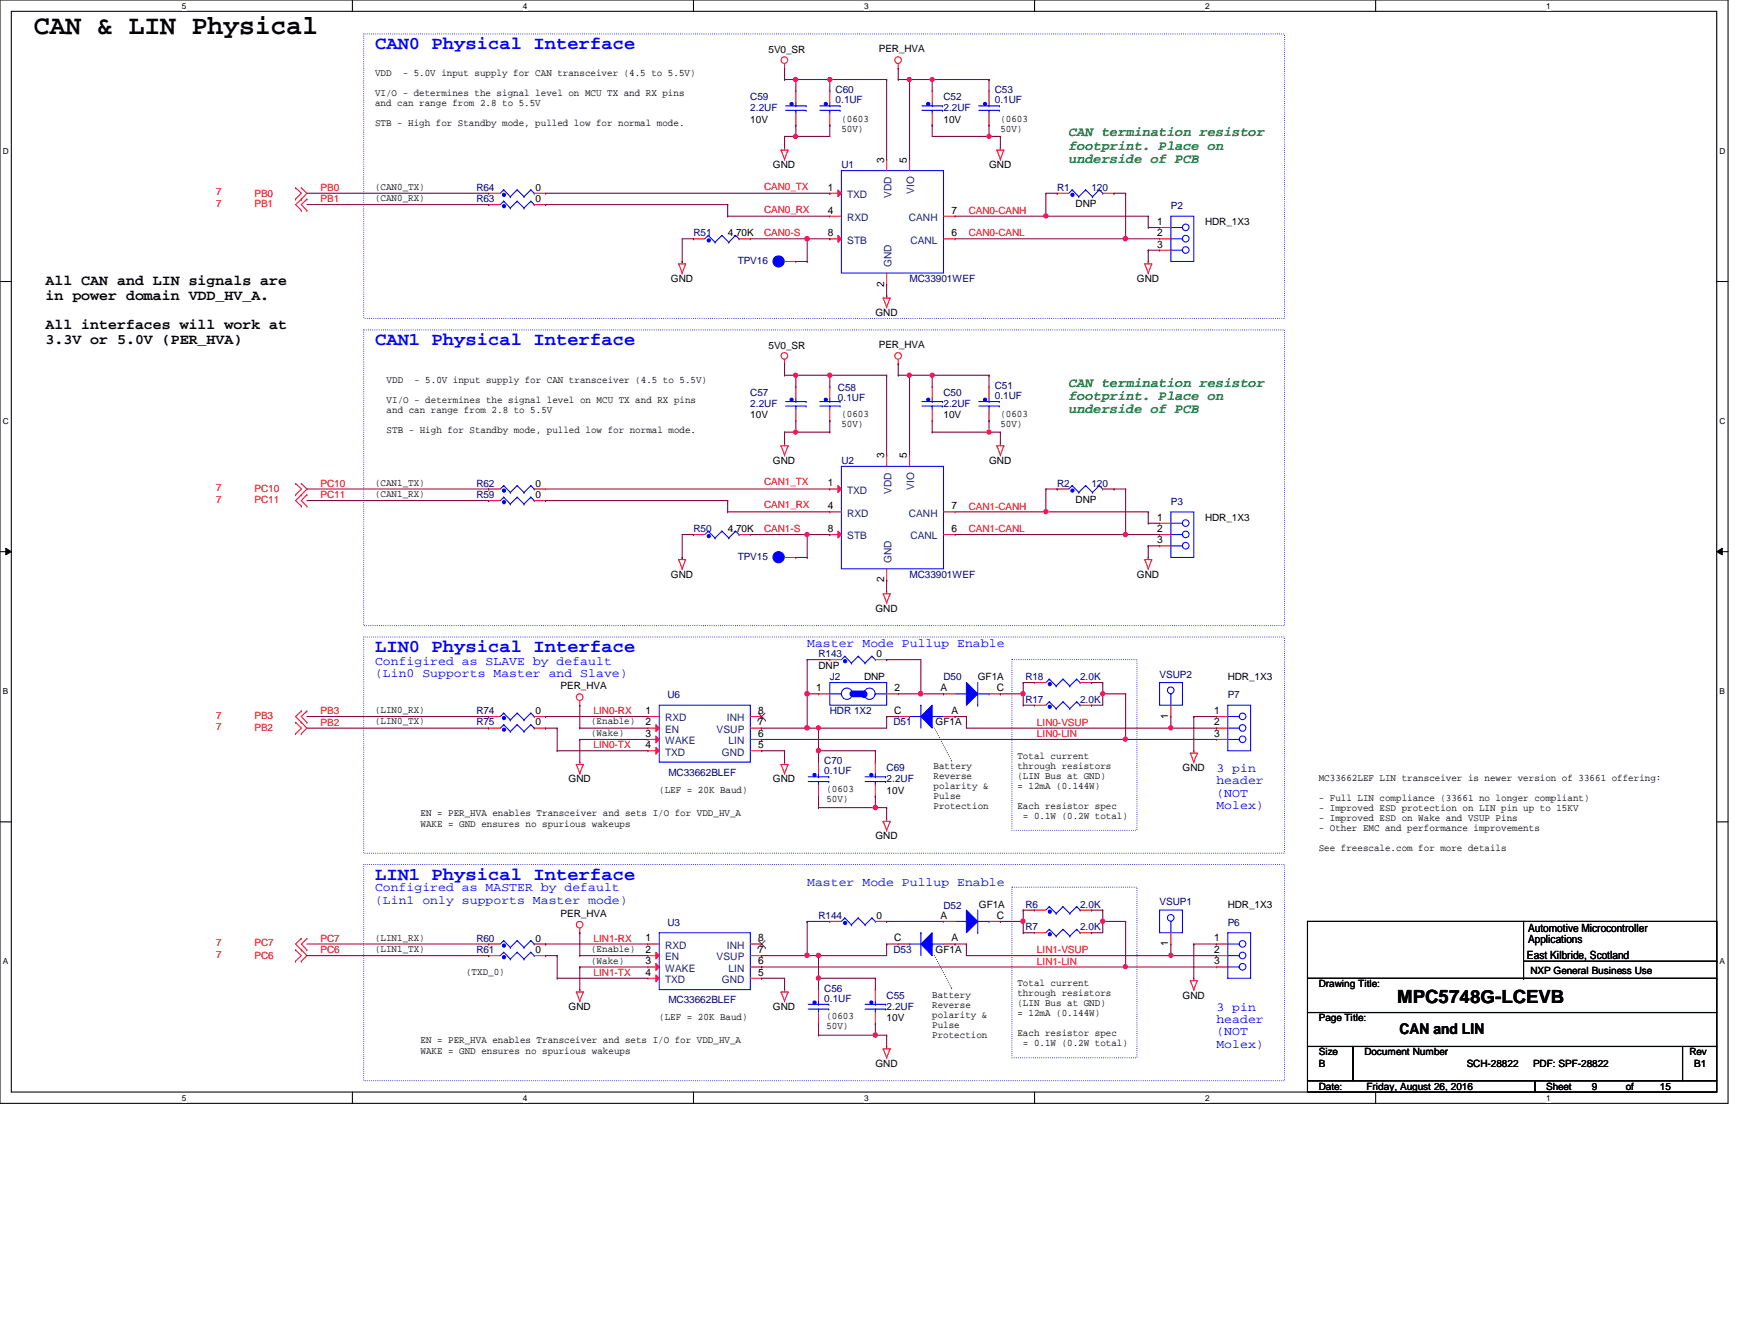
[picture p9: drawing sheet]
<svg xmlns="http://www.w3.org/2000/svg" width="279mm" height="216mm" viewBox="0 0 279 216" stroke-linecap="round" stroke-linejoin="round" font-family="sans-serif">
<defs><g id="words">
<text font-size="4.4" x="5.5" y="5.5">CAN &amp; LIN Physical</text>
<g font-size="2.9" fill="#00f">
<text x="60.3" y="7.9">CAN0 Physical Interface</text>
<text x="60.3" y="55.5">CAN1 Physical Interface</text>
<text x="60.3" y="104.8">LIN0 Physical Interface</text>
<text x="60.3" y="141.4">LIN1 Physical Interface</text>
</g>
<text font-size="2.9" x="224.7" y="161.2">MPC5748G-LCEVB</text>
<g font-size="2.4">
<text x="7.3" y="45.8">All CAN and LIN signals are</text>
<text x="7.3" y="48.2">in power domain VDD_HV_A.</text>
<text x="7.3" y="53">All interfaces will work at</text>
<text x="7.3" y="55.3">3.3V or 5.0V (PER_HVA)</text>
<text x="225.1" y="166.2">CAN and LIN</text>
</g>
<g font-size="2.2" fill="#008000">
<text x="171.9" y="21.9">CAN termination resistor</text>
<text x="171.9" y="24.1">footprint. Place on</text>
<text x="171.9" y="26.2">underside of PCB</text>
<text x="171.9" y="62.1">CAN termination resistor</text>
<text x="171.9" y="64.3">footprint. Place on</text>
<text x="171.9" y="66.5">underside of PCB</text>
</g>
<g font-size="2" fill="#00f">
<text x="60.3" y="106.9">Configired as SLAVE by default</text>
<text x="129.8" y="104">Master Mode Pullup Enable</text>
<text x="60.3" y="108.9">(Lin0 Supports Master and Slave)</text>
<text x="195.7" y="124.1">3 pin</text>
<text x="195.7" y="126.1">header</text>
<text x="195.7" y="128.1">(NOT</text>
<text x="195.7" y="130">Molex)</text>
<text x="60.3" y="143.3">Configired as MASTER by default</text>
<text x="129.8" y="142.4">Master Mode Pullup Enable</text>
<text x="60.3" y="145.3">(Lin1 only supports Master mode)</text>
<text x="195.7" y="162.5">3 pin</text>
<text x="195.7" y="164.5">header</text>
<text x="195.7" y="166.5">(NOT</text>
<text x="195.7" y="168.4">Molex)</text>
</g>
<g font-size="1.8">
<text x="245.8" y="149.8">Automotive Microcontroller</text>
<text x="245.6" y="154.2">East Kilbride, Scotland</text>
<text x="245.8" y="151.6">Applications</text>
</g>
<g font-size="1.7">
<text x="142.2" y="26.2" transform="rotate(-90 142.2 26.2)">3</text>
<text x="145.9" y="26.2" transform="rotate(-90 145.9 26.2)">5</text>
<text x="133.1" y="30.6">1</text>
<text x="133.1" y="34.3">4</text>
<text x="153" y="34.3">7</text>
<text x="133.1" y="38">8</text>
<text x="153" y="38">6</text>
<text x="186.1" y="36.2">1</text>
<text x="186.1" y="38">2</text>
<text x="186.1" y="39.8">3</text>
<text x="142.2" y="46.1" transform="rotate(-90 142.2 46.1)">2</text>
<text x="142.2" y="73.7" transform="rotate(-90 142.2 73.7)">3</text>
<text x="145.9" y="73.7" transform="rotate(-90 145.9 73.7)">5</text>
<text x="133.1" y="78.2">1</text>
<text x="133.1" y="81.9">4</text>
<text x="153" y="81.9">7</text>
<text x="186.1" y="83.7">1</text>
<text x="133.1" y="85.5">8</text>
<text x="153" y="85.5">6</text>
<text x="186.1" y="85.5">2</text>
<text x="186.1" y="87.3">3</text>
<text x="142.2" y="93.6" transform="rotate(-90 142.2 93.6)">2</text>
<text x="131.3" y="111.1">1</text>
<text x="143.9" y="111.1">2</text>
<text x="151.3" y="111.1">A</text>
<text x="160.4" y="111.1">C</text>
<text x="103.8" y="114.8">1</text>
<text x="103.8" y="116.6">2</text>
<text x="103.8" y="118.4">3</text>
<text x="122" y="118.4">6</text>
<text x="122" y="116.6">7</text>
<text x="122" y="114.8">8</text>
<text x="143.8" y="114.8">C</text>
<text x="153" y="114.8">A</text>
<text x="187.9" y="115.5" transform="rotate(-90 187.9 115.5)">1</text>
<text x="195.3" y="114.8">1</text>
<text x="195.3" y="116.6">2</text>
<text x="195.3" y="118.4">3</text>
<text x="103.8" y="120.3">4</text>
<text x="122" y="120.3">5</text>
<text x="151.3" y="147.7">A</text>
<text x="160.4" y="147.7">C</text>
<text x="103.8" y="151.3">1</text>
<text x="103.8" y="153.2">2</text>
<text x="103.8" y="155">3</text>
<text x="122" y="155">6</text>
<text x="122" y="153.2">7</text>
<text x="122" y="151.3">8</text>
<text x="143.8" y="151.3">C</text>
<text x="153" y="151.3">A</text>
<text x="187.9" y="152.1" transform="rotate(-90 187.9 152.1)">1</text>
<text x="195.3" y="151.3">1</text>
<text x="195.3" y="153.2">2</text>
<text x="195.3" y="155">3</text>
<text x="103.8" y="156.8">4</text>
<text x="122" y="156.8">5</text>
</g>
<g font-size="1.7" fill="#004080">
<text x="136.3" y="31.8">TXD</text>
<text x="136.3" y="35.5">RXD</text>
<text x="143.4" y="31.8" transform="rotate(-90 143.4 31.8)">VDD</text>
<text x="146.2" y="35.5">CANH</text>
<text x="147.1" y="31.2" transform="rotate(-90 147.1 31.2)">VIO</text>
<text x="136.3" y="39.2">STB</text>
<text x="146.4" y="39.2">CANL</text>
<text x="143.4" y="43" transform="rotate(-90 143.4 43)">GND</text>
<text x="136.3" y="79.4">TXD</text>
<text x="136.3" y="83.1">RXD</text>
<text x="143.4" y="79.4" transform="rotate(-90 143.4 79.4)">VDD</text>
<text x="146.2" y="83.1">CANH</text>
<text x="147.1" y="78.7" transform="rotate(-90 147.1 78.7)">VIO</text>
<text x="136.3" y="86.7">STB</text>
<text x="146.4" y="86.7">CANL</text>
<text x="143.4" y="90.5" transform="rotate(-90 143.4 90.5)">GND</text>
<text x="107" y="116">RXD</text>
<text x="107" y="117.8">EN</text>
<text x="107" y="119.6">WAKE</text>
<text x="115.3" y="117.8">VSUP</text>
<text x="116.9" y="116">INH</text>
<text x="117.2" y="119.6">LIN</text>
<text x="107" y="121.5">TXD</text>
<text x="116.1" y="121.5">GND</text>
<text x="107" y="152.5">RXD</text>
<text x="107" y="154.4">EN</text>
<text x="115.3" y="154.4">VSUP</text>
<text x="116.9" y="152.5">INH</text>
<text x="107" y="156.2">WAKE</text>
<text x="107" y="158">TXD</text>
<text x="116.1" y="158">GND</text>
<text x="117.2" y="156.2">LIN</text>
</g>
<g font-size="1.6">
<text x="123.6" y="8.6">5V0_SR</text>
<text x="141.4" y="8.4">PER_HVA</text>
<text x="60.3" y="12.2">VDD</text>
<text x="60.3" y="15.5">VI/O - determines the signal level on MCU TX and RX pins</text>
<text x="60.3" y="17.1">and can range from 2.8 to 5.5V</text>
<text x="64.8" y="12.2">- 5.0V input supply for CAN transceiver (4.5 to 5.5V)</text>
<text x="60.3" y="20.3">STB - High for Standby mode, pulled low for normal mode.</text>
<text x="120.7" y="19.7">10V</text>
<text x="135.3" y="19.6">(0603</text>
<text x="135.3" y="21.2">50V)</text>
<text x="151.8" y="19.7">10V</text>
<text x="160.9" y="19.6">(0603</text>
<text x="160.9" y="21.2">50V)</text>
<text x="124.3" y="27.1">GND</text>
<text x="159.1" y="27.1">GND</text>
<text x="60.3" y="32.3">(CAN0_RX)</text>
<text x="60.3" y="30.5">(CAN0_TX)</text>
<text x="86.1" y="30.7">0</text>
<text x="86.1" y="32.5">0</text>
<text x="173" y="33.2">DNP</text>
<text x="117.1" y="38">4.70K</text>
<text x="193.8" y="36.2">HDR_1X3</text>
<text x="107.9" y="45.3">GND</text>
<text x="182.9" y="45.3">GND</text>
<text x="140.8" y="50.8">GND</text>
<text x="123.6" y="56.1">5V0_SR</text>
<text x="141.4" y="55.9">PER_HVA</text>
<text x="62.2" y="61.6">VDD</text>
<text x="62.2" y="64.8">VI/O - determines the signal level on MCU TX and RX pins</text>
<text x="66.6" y="61.6">- 5.0V input supply for CAN transceiver (4.5 to 5.5V)</text>
<text x="62.2" y="66.4">and can range from 2.8 to 5.5V</text>
<text x="62.2" y="69.6">STB - High for Standby mode, pulled low for normal mode.</text>
<text x="120.7" y="67.3">10V</text>
<text x="135.3" y="67.1">(0603</text>
<text x="135.3" y="68.7">50V)</text>
<text x="151.8" y="67.3">10V</text>
<text x="160.9" y="67.1">(0603</text>
<text x="160.9" y="68.7">50V)</text>
<text x="124.3" y="74.6">GND</text>
<text x="159.1" y="74.6">GND</text>
<text x="60.3" y="79.9">(CAN1_RX)</text>
<text x="60.3" y="78.1">(CAN1_TX)</text>
<text x="86.1" y="80.1">0</text>
<text x="86.1" y="78.2">0</text>
<text x="173" y="80.8">DNP</text>
<text x="193.8" y="83.7">HDR_1X3</text>
<text x="117.1" y="85.6">4.70K</text>
<text x="107.9" y="92.9">GND</text>
<text x="182.9" y="92.9">GND</text>
<text x="140.8" y="98.3">GND</text>
<text x="131.7" y="107.5">DNP</text>
<text x="141" y="105.7">0</text>
<text x="90.2" y="110.8">PER_HVA</text>
<text x="139" y="109.3">DNP</text>
<text x="157.3" y="109.3">GF1A</text>
<text x="197.5" y="109.3">HDR_1X3</text>
<text x="60.3" y="116.5">(LIN0_TX)</text>
<text x="60.3" y="114.6">(LIN0_RX)</text>
<text x="86.1" y="114.8">0</text>
<text x="86.1" y="116.6">0</text>
<text x="95.1" y="118.3">(Wake)</text>
<text x="95.1" y="116.5">(Enable)</text>
<text x="150.5" y="116.6">GF1A</text>
<text x="91.4" y="125.8">GND</text>
<text x="124.3" y="125.8">GND</text>
<text x="150.2" y="123.6">Battery</text>
<text x="150.2" y="125.2">Reverse</text>
<text x="163.7" y="122">Total current</text>
<text x="163.7" y="123.6">through resistors</text>
<text x="163.7" y="125.2">(LIN Bus at GND)</text>
<text x="190.2" y="124">GND</text>
<text x="212.1" y="125.6">MC33662LEF LIN transceiver is newer version of 33661 offering:</text>
<text x="67.6" y="131.1">EN = PER_HVA enables Transceiver and sets I/O for VDD_HV_A</text>
<text x="106" y="127.5">(LEF = 20K Baud)</text>
<text x="132.9" y="127.3">(0603</text>
<text x="132.9" y="128.9">50V)</text>
<text x="142.6" y="127.6">10V</text>
<text x="150.2" y="126.8">polarity &amp;</text>
<text x="150.2" y="128.4">Pulse</text>
<text x="150.2" y="130">Protection</text>
<text x="163.7" y="126.8">= 12mA (0.144W)</text>
<text x="163.7" y="130">Each resistor spec</text>
<text x="164.5" y="131.6">= 0.1W (0.2W total)</text>
<text x="212.1" y="128.8">- Full LIN compliance (33661 no longer compliant)</text>
<text x="212.1" y="130.4">- Improved ESD protection on LIN pin up to 15KV</text>
<text x="67.6" y="132.9">WAKE = GND ensures no spurious wakeups</text>
<text x="140.8" y="134.9">GND</text>
<text x="212.1" y="132">- Improved ESD on Wake and VSUP Pins</text>
<text x="212.1" y="133.6">- Other EMC and performance improvements</text>
<text x="212.1" y="136.9">See freescale.com for more details</text>
<text x="90.2" y="147.4">PER_HVA</text>
<text x="141" y="147.7">0</text>
<text x="157.4" y="145.9">GF1A</text>
<text x="197.5" y="145.9">HDR_1X3</text>
<text x="60.3" y="151.2">(LIN1_RX)</text>
<text x="60.3" y="153">(LIN1_TX)</text>
<text x="86.1" y="151.4">0</text>
<text x="86.1" y="153.2">0</text>
<text x="95.1" y="154.9">(Wake)</text>
<text x="95.1" y="153">(Enable)</text>
<text x="150.5" y="153.2">GF1A</text>
<text x="75" y="156.7">(TXD_0)</text>
<text x="149.9" y="160.4">Battery</text>
<text x="149.9" y="162">Reverse</text>
<text x="163.7" y="158.5">Total current</text>
<text x="163.7" y="160.1">through resistors</text>
<text x="163.7" y="161.8">(LIN Bus at GND)</text>
<text x="190.2" y="160.5">GND</text>
<text x="212.1" y="158.7">Drawing Title:</text>
<text x="246.2" y="156.5">NXP General Business Use</text>
<text x="67.6" y="167.7">EN = PER_HVA enables Transceiver and sets I/O for VDD_HV_A</text>
<text x="91.4" y="162.3">GND</text>
<text x="106" y="164">(LEF = 20K Baud)</text>
<text x="124.3" y="162.3">GND</text>
<text x="132.9" y="163.8">(0603</text>
<text x="132.9" y="165.4">50V)</text>
<text x="142.6" y="164.2">10V</text>
<text x="149.9" y="163.6">polarity &amp;</text>
<text x="149.9" y="165.2">Pulse</text>
<text x="149.9" y="166.8">Protection</text>
<text x="163.7" y="163.4">= 12mA (0.144W)</text>
<text x="163.7" y="166.6">Each resistor spec</text>
<text x="212.1" y="164.2">Page Title:</text>
<text x="67.6" y="169.5">WAKE = GND ensures no spurious wakeups</text>
<text x="140.8" y="171.5">GND</text>
<text x="164.5" y="168.2">= 0.1W (0.2W total)</text>
<text x="212.1" y="169.7">Size</text>
<text x="212.1" y="171.5">B</text>
<text x="219.5" y="169.7">Document Number</text>
<text x="235.9" y="171.5">SCH-28822</text>
<text x="246.6" y="171.5">PDF: SPF-28822</text>
<text x="271.7" y="169.7">Rev</text>
<text x="272.5" y="171.5">B1</text>
<text x="212.1" y="175.2">Date:</text>
<text x="219.8" y="175.2">Friday, August 26, 2016</text>
<text x="248.7" y="175.2">Sheet</text>
<text x="256" y="175.2">9</text>
<text x="261.5" y="175.2">of</text>
<text x="267" y="175.2">15</text>
</g>
<g font-size="1.6" fill="#000080">
<text x="120.7" y="16">C59</text>
<text x="120.7" y="17.9">2.2UF</text>
<text x="134.4" y="14.9">C60</text>
<text x="134.4" y="16.6">0.1UF</text>
<text x="151.8" y="16">C52</text>
<text x="151.8" y="17.9">2.2UF</text>
<text x="160" y="14.9">C53</text>
<text x="160" y="16.6">0.1UF</text>
<text x="135.3" y="27.1">U1</text>
<text x="76.6" y="30.7">R64</text>
<text x="76.6" y="32.5">R63</text>
<text x="170.1" y="30.7">R1</text>
<text x="175.6" y="30.7">120</text>
<text x="188.3" y="33.6">P2</text>
<text x="111.5" y="38">R51</text>
<text x="118.7" y="42.4">TPV16</text>
<text x="146.3" y="45.3">MC33901WEF</text>
<text x="120.7" y="63.6">C57</text>
<text x="120.7" y="65.4">2.2UF</text>
<text x="134.8" y="62.9">C58</text>
<text x="134.8" y="64.5">0.1UF</text>
<text x="151.8" y="63.6">C50</text>
<text x="151.8" y="65.4">2.2UF</text>
<text x="160" y="62.5">C51</text>
<text x="160" y="64.2">0.1UF</text>
<text x="135.3" y="74.6">U2</text>
<text x="76.6" y="80.1">R59</text>
<text x="76.6" y="78.2">R62</text>
<text x="170.1" y="78.2">R2</text>
<text x="175.6" y="78.2">120</text>
<text x="188.3" y="81.2">P3</text>
<text x="111.5" y="85.6">R50</text>
<text x="118.7" y="90">TPV15</text>
<text x="146.3" y="92.9">MC33901WEF</text>
<text x="131.7" y="105.7">R143</text>
<text x="107.4" y="112.3">U6</text>
<text x="133.5" y="109.3">J2</text>
<text x="151.8" y="109.3">D50</text>
<text x="164.9" y="109.3">R18</text>
<text x="164.9" y="113">R17</text>
<text x="173.7" y="109.3">2.0K</text>
<text x="173.7" y="113">2.0K</text>
<text x="186.5" y="109">VSUP2</text>
<text x="197.5" y="112.3">P7</text>
<text x="76.6" y="114.8">R74</text>
<text x="76.6" y="116.6">R75</text>
<text x="133.5" y="114.8">HDR 1X2</text>
<text x="143.7" y="116.6">D51</text>
<text x="107.5" y="124.7">MC33662BLEF</text>
<text x="132.6" y="122.9">C70</text>
<text x="132.6" y="124.5">0.1UF</text>
<text x="142.6" y="124">C69</text>
<text x="142.6" y="125.8">2.2UF</text>
<text x="107.4" y="148.8">U3</text>
<text x="131.7" y="147.7">R144</text>
<text x="151.8" y="146.1">D52</text>
<text x="164.9" y="145.9">R6</text>
<text x="164.9" y="149.6">R7</text>
<text x="173.7" y="145.9">2.0K</text>
<text x="173.7" y="149.6">2.0K</text>
<text x="186.5" y="145.5">VSUP1</text>
<text x="197.5" y="148.8">P6</text>
<text x="76.6" y="151.4">R60</text>
<text x="76.6" y="153.2">R61</text>
<text x="143.7" y="153.2">D53</text>
<text x="107.5" y="161.2">MC33662BLEF</text>
<text x="132.6" y="159.4">C56</text>
<text x="132.6" y="161.1">0.1UF</text>
<text x="142.6" y="160.5">C55</text>
<text x="142.6" y="162.3">2.2UF</text>
</g>
<g font-size="1.6" fill="#f00">
<text x="34.8" y="33.2">7</text>
<text x="34.8" y="31.4">7</text>
<text x="40.9" y="33.2">PB1</text>
<text x="40.9" y="31.6">PB0</text>
<text x="51.6" y="30.7">PB0</text>
<text x="51.6" y="32.5">PB1</text>
<text x="122.9" y="30.5">CAN0_TX</text>
<text x="122.9" y="34.2">CAN0_RX</text>
<text x="155.8" y="34.4">CAN0-CANH</text>
<text x="122.9" y="38">CAN0-S</text>
<text x="155.8" y="38">CAN0-CANL</text>
<text x="34.8" y="80.8">7</text>
<text x="34.8" y="79">7</text>
<text x="40.9" y="80.8">PC11</text>
<text x="40.9" y="79.2">PC10</text>
<text x="51.6" y="78.2">PC10</text>
<text x="51.6" y="80.1">PC11</text>
<text x="122.9" y="78">CAN1_TX</text>
<text x="122.9" y="81.7">CAN1_RX</text>
<text x="155.8" y="81.9">CAN1-CANH</text>
<text x="122.9" y="85.6">CAN1-S</text>
<text x="155.8" y="85.6">CAN1-CANL</text>
<text x="34.8" y="115.5">7</text>
<text x="34.8" y="117.4">7</text>
<text x="40.9" y="115.5">PB3</text>
<text x="40.9" y="117.6">PB2</text>
<text x="51.6" y="114.8">PB3</text>
<text x="51.6" y="116.7">PB2</text>
<text x="95.5" y="114.8">LIN0-RX</text>
<text x="166.8" y="118.5">LIN0-LIN</text>
<text x="166.8" y="116.7">LIN0-VSUP</text>
<text x="95.5" y="120.3">LIN0-TX</text>
<text x="34.8" y="152.1">7</text>
<text x="34.8" y="154">7</text>
<text x="40.9" y="152.1">PC7</text>
<text x="40.9" y="154.1">PC6</text>
<text x="51.6" y="151.4">PC7</text>
<text x="51.6" y="153.2">PC6</text>
<text x="95.5" y="151.4">LIN1-RX</text>
<text x="166.8" y="155.1">LIN1-LIN</text>
<text x="166.8" y="153.2">LIN1-VSUP</text>
<text x="95.5" y="156.9">LIN1-TX</text>
</g>
<g font-size="1.3">
<text x="29.3" y="1.4">5</text>
<text x="84.1" y="1.4">4</text>
<text x="139" y="1.4">3</text>
<text x="193.8" y="1.4">2</text>
<text x="248.7" y="1.4">1</text>
<text x=".5" y="24.7">D</text>
<text x="276.6" y="24.7">D</text>
<text x=".5" y="68.2">C</text>
<text x="276.6" y="68.2">C</text>
<text x=".5" y="111.6">B</text>
<text x="276.6" y="111.6">B</text>
<text x=".5" y="155">A</text>
<text x="276.6" y="155">A</text>
<text x="29.3" y="177">5</text>
<text x="84.1" y="177">4</text>
<text x="139" y="177">3</text>
<text x="193.8" y="177">2</text>
<text x="248.7" y="177">1</text>
</g>
</g></defs>
<path d="M0 0h278v177.4h-278zM1.8 1.8h274.3v173.8h-274.3z" fill="none" stroke="#000" stroke-width=".17"/>
<g fill="#fff">
<path d="M29.3 .2h.7v1.5h-.7z"/>
<path d="M29.3 175.8h.7v1.4h-.7z"/>
</g>
<path d="M56.7 0v1.8M56.7 175.6v1.8" fill="none" stroke="#000" stroke-width=".17"/>
<g fill="#fff">
<path d="M84.1 .2h.7v1.5h-.7z"/>
<path d="M84.1 175.8h.7v1.4h-.7z"/>
</g>
<path d="M111.5 0v1.8M111.5 175.6v1.8" fill="none" stroke="#000" stroke-width=".17"/>
<g fill="#fff">
<path d="M139 .2h.7v1.5h-.7z"/>
<path d="M139 175.8h.7v1.4h-.7z"/>
</g>
<path d="M166.4 0v1.8M166.4 175.6v1.8" fill="none" stroke="#000" stroke-width=".17"/>
<g fill="#fff">
<path d="M193.8 .2h.8v1.5h-.8z"/>
<path d="M193.8 175.8h.8v1.4h-.8z"/>
</g>
<path d="M221.3 0v1.8M221.3 175.6v1.8" fill="none" stroke="#000" stroke-width=".17"/>
<g fill="#fff">
<path d="M248.7 .2h.7v1.5h-.7z"/>
<path d="M248.7 175.8h.7v1.4h-.7z"/>
<path d="M.5 23.5h.9v1.5h-.9z"/>
<path d="M276.6 23.5h.9v1.5h-.9z"/>
<path d="M.5 67h.9v1.5h-.9z"/>
<path d="M276.6 67h.9v1.5h-.9z"/>
</g>
<path d="M0 45.3h1.8M276.1 45.3h1.9" fill="none" stroke="#000" stroke-width=".17"/>
<g fill="#fff">
<path d="M.5 110.4h.8v1.5h-.8z"/>
<path d="M276.6 110.4h.9v1.5h-.9z"/>
</g>
<path d="M0 88.7h1.8M276.1 88.7h1.9" fill="none" stroke="#000" stroke-width=".17"/>
<path d="M.9 88.1l.9 .6-.9 .5zM276.1 88.7l.9-.6v1.1z" fill="#000"/>
<path d="M.9 88.1l.9 .6-.9 .5zM276.1 88.7l.9-.6v1.1z" fill="none" stroke="#000" stroke-width=".16"/>
<g fill="#fff">
<path d="M.5 153.8h.8v1.5h-.8z"/>
<path d="M276.6 153.8h.9v1.5h-.9z"/>
</g>
<path d="M0 132.1h1.8M276.1 132.1h1.9" fill="none" stroke="#000" stroke-width=".17"/>
<path d="M58.5 5.5h148.1v45.7h-148.1zM58.5 53h148.1v47.6h-148.1zM58.5 102.4h148.1v34.8h-148.1zM162.8 106h20.1v27.5h-20.1zM58.5 139h148.1v34.7h-148.1zM162.8 142.6h20.1v27.5h-20.1z" fill="none" stroke="#00f" stroke-width=".17" stroke-dasharray="0 .3"/>
<path d="M150.3 117.1l2.8 5.2M153.1 122.3h.1M150.3 153.6l2.8 5.3M153.1 158.9h.1" fill="none" stroke="#000" stroke-width=".17" stroke-dasharray="0 .3"/>
<path d="M137.2 111.5h1.8" fill="none" stroke="#00f" stroke-width="1.1"/>
<circle cx="139" cy="111.5" r=".53" fill="#00f"/>
<g fill="none" stroke="#f00" stroke-width=".17">
<path d="M126.2 11h.1M126.2 10.2v.8M144.5 11h.1M144.5 10.2v.8M47.5 30.2h.1M47.5 32h.1M47.5 30.2l1 .9-1 .9M48.5 32h.1M48.5 33.8h.1M48.5 30.2h.1M48.5 32l-1 .9 1 .9M48.5 30.2l.9 .9-.9 .9"/>
<path d="M49.4 32h.1M49.4 33.8h.1M49.4 32l-.9 .9 .9 .9M125.6 24.1h.1M125.6 24.1h1.1M125.6 24.1l.6 1.5M126.2 23.7h.1M126.2 25.6h.1M126.2 23.7v.4M126.7 24.1h.1M126.7 24.1l-.5 1.5M160.4 24.1h.1"/>
<path d="M160.4 24.1h1.1M160.4 24.1l.5 1.5M160.9 23.7h.1M160.9 25.6h.1M160.9 23.7v.4M161.5 24.1h.1M161.5 24.1l-.6 1.5M109.2 42.4h.1M109.2 42.4h1.1M109.2 42.4l.5 1.5M109.7 42h.1M109.7 43.9h.1"/>
<path d="M109.7 42v.4M110.3 42.4h.1M110.3 42.4l-.6 1.5M126.2 58.5h.1M126.2 57.8v.7M142.1 47.9h.1M142.1 47.9h1.1M142.1 47.9l.5 1.5M142.6 47.5h.1M142.6 49.4h.1M142.6 47.5v.4M143.2 47.9h.1"/>
<path d="M143.2 47.9l-.6 1.5M144.5 58.5h.1M144.5 57.8v.7M184.1 42.4h.1M184.1 42.4h1.2M184.1 42.4l.6 1.5M184.7 42h.1M184.7 43.9h.1M184.7 42v.4M185.3 42.4h.1M185.3 42.4l-.6 1.5M47.5 77.7h.1"/>
<path d="M47.5 79.5h.1M47.5 77.7l1 .9-1 .9M48.5 79.5h.1M48.5 77.7h.1M48.5 79.5l-1 1 1 .9M48.5 77.7l.9 .9-.9 .9M49.4 79.5h.1M49.4 79.5l-.9 1 .9 .9M125.6 71.7h.1M125.6 71.7h1.1M125.6 71.7l.6 1.5M126.2 71.3h.1"/>
<path d="M126.2 73.2h.1M126.2 71.3v.4M126.7 71.7h.1M126.7 71.7l-.5 1.5M160.4 71.7h.1M160.4 71.7h1.1M160.4 71.7l.5 1.5M160.9 71.3h.1M160.9 73.2h.1M160.9 71.3v.4M161.5 71.7h.1M161.5 71.7l-.6 1.5"/>
<path d="M48.5 81.4h.1M49.4 81.4h.1M109.2 90h.1M109.2 90h1.1M109.2 90l.5 1.4M109.7 89.6h.1M109.7 91.4h.1M109.7 89.6v.4M110.3 90h.1M110.3 90l-.6 1.4M142.1 95.5h.1M142.1 95.5h1.1"/>
<path d="M142.1 95.5l.5 1.4M142.6 95.1h.1M142.6 96.9h.1M142.6 95.1v.4M143.2 95.5h.1M143.2 95.5l-.6 1.4M184.1 90h.1M184.1 90h1.2M184.1 90l.6 1.4M184.7 89.6h.1M184.7 91.4h.1M184.7 89.6v.4"/>
<path d="M185.3 90h.1M185.3 90l-.6 1.4M47.5 116.1h.1M47.5 117.9h.1M47.5 116.1l1 1-1 .8M48.5 114.3h.1M48.5 116.1h.1M48.5 117.9h.1M48.5 114.3l-1 .9 1 .9M48.5 116.1l.9 1-.9 .8M49.4 114.3h.1M49.4 116.1h.1"/>
<path d="M49.4 114.3l-.9 .9 .9 .9M93.3 113.4h.1M93.3 112.6v.8M92.7 122.9h.1M92.7 122.9h1.1M92.7 122.9l.6 1.4M93.3 122.5h.1M93.3 124.3h.1M93.3 122.5v.4M93.8 122.9h.1M93.8 122.9l-.5 1.4M125.6 122.9h.1"/>
<path d="M125.6 122.9h1.1M125.6 122.9l.6 1.4M126.2 122.5h.1M126.2 124.3h.1M126.2 122.5v.4M126.7 122.9h.1M126.7 122.9l-.5 1.4M142.1 132h.1M142.1 132h1.1M142.1 132l.5 1.5M142.6 131.7h.1M142.6 133.5h.1"/>
<path d="M142.6 131.7v.3M143.2 132h.1M143.2 132l-.6 1.5M191.5 121.1h.1M191.5 121.1h1.1M191.5 121.1l.5 1.4M192 120.7h.1M192 122.5h.1M192 120.7v.4M192.6 121.1h.1M192.6 121.1l-.6 1.4M47.5 152.7h.1"/>
<path d="M47.5 154.5h.1M47.5 152.7l1 .9-1 .9M48.5 150.9h.1M48.5 152.7h.1M48.5 154.5h.1M48.5 150.9l-1 .9 1 .9M48.5 152.7l.9 .9-.9 .9M49.4 150.9h.1M49.4 152.7h.1M49.4 150.9l-.9 .9 .9 .9M92.7 159.5h.1M92.7 159.5h1.1"/>
<path d="M92.7 159.5l.6 1.4M93.3 149.9h.1M93.3 159.1h.1M93.3 149.2v.7M93.3 159.1v.4M93.8 159.5h.1M93.8 159.5l-.5 1.4M125.6 159.5h.1M125.6 159.5h1.1M125.6 159.5l.6 1.4M126.2 159.1h.1M126.2 159.1v.4"/>
<path d="M126.7 159.5h.1M126.7 159.5l-.5 1.4M191.5 157.6h.1M191.5 157.6h1.1M191.5 157.6l.5 1.5M192 157.3h.1M192 159.1h.1M192 157.3v.3M192.6 157.6h.1M192.6 157.6l-.6 1.5M93.3 160.9h.1M126.2 160.9h.1"/>
<path d="M142.1 168.6h.1M142.1 168.6h1.1M142.1 168.6l.5 1.5M142.6 168.2h.1M142.6 170.1h.1M142.6 168.2v.4M143.2 168.6h.1M143.2 168.6l-.6 1.5"/>
<circle cx="126.2" cy="9.7" r=".54"/>
<circle cx="144.5" cy="9.7" r=".54"/>
<circle cx="126.2" cy="57.2" r=".54"/>
<circle cx="144.5" cy="57.2" r=".54"/>
<circle cx="93.2" cy="112.1" r=".54"/>
<circle cx="93.2" cy="148.6" r=".54"/>
</g>
<g fill="none" stroke="#000" stroke-width=".17">
<path d="M210.3 148.1h65.8v14.7h-65.8zM210.3 157.3h65.8M245.1 157.3h.1M245.1 148.1v9.2M245.1 154.5h31M276.1 157.3h.1M276.1 154.5h.1M210.3 162.8h65.8v5.4h-65.8zM210.3 168.2h7.3v5.5h-7.3zM210.3 173.7h36.6v1.9h-36.6zM217.6 168.2h53v5.5h-53zM246.9 173.7h29.2v1.9h-29.2z"/>
<path d="M270.6 168.2h5.5v5.5h-5.5z"/>
</g>
<path d="M130 125.6h3.3M130 124.9h3.3M131.7 125.6h.1M131.7 125.6v.6M133.3 125.6h.1M133.3 124.9h.1" fill="none" stroke="#00f" stroke-width=".17"/>
<circle cx="131" cy="124.6" r=".26" fill="#00f"/>
<g fill="none" stroke="#00f" stroke-width=".17">
<path d="M172.5 78.1h.1M172.5 78.1l-.6 .5M172.5 78.1l1 1.1M173.5 79.2h.1M174.6 78.1h.1M174.6 78.1l-1.1 1.1M174.6 78.1l1.1 1.1M175.7 79.2h.1M176.8 78.1h.1M176.8 78.1l-1.1 1.1M176.8 78.1l.6 .5M177.4 78.6h.1"/>
<path d="M131.7 124.9h.1M131.7 124.3v.6"/>
<circle cx="131" cy="124.6" r=".26"/>
</g>
<path d="M131.7 122.5h.1M131.7 128h.1M131.7 122.5v1.8M131.7 126.2v1.8" fill="none" stroke="#f00" stroke-width=".17"/>
<circle cx="172.5" cy="78.9" r=".26" fill="#00f"/>
<circle cx="172.5" cy="78.9" r=".26" fill="none" stroke="#00f" stroke-width=".17"/>
<path d="M170.1 78.6h.1M170.1 78.6h1.8M177.4 78.6h1.8M179.2 78.6h.1" fill="none" stroke="#f00" stroke-width=".17"/>
<circle cx="125.2" cy="42" r=".91" fill="#00f"/>
<g fill="none" stroke="#00f" stroke-width=".17">
<path d="M135.3 75h16.5v16.4h-16.5zM197.5 113.4h3.7v7.3h-3.7zM197.5 115.2h1.8M197.5 117.1h1.8M197.5 118.9h1.8M199.3 115.2h.1M199.3 117.1h.1M199.3 118.9h.1"/>
<circle cx="125.2" cy="42" r=".91"/>
<circle cx="199.9" cy="118.8" r=".54"/>
<circle cx="199.9" cy="117" r=".54"/>
<circle cx="199.9" cy="115.2" r=".54"/>
</g>
<path d="M126.2 42h1.8M128 42h.1M142.6 93.3h.1M142.6 91.4v1.9M195.7 115.2h.1M195.7 117.1h.1M195.7 118.9h.1M195.7 115.2h1.8M195.7 117.1h1.8M195.7 118.9h1.8" fill="none" stroke="#f00" stroke-width=".17"/>
<path d="M134.8 78.1l.5 .5-.5 .6z" fill="#f00"/>
<path d="M133.5 78.6h.1M133.5 78.6h1.8M134.8 78.1l.5 .5-.5 .6zM133.5 82.3h.1M133.5 82.3h1.8" fill="none" stroke="#f00" stroke-width=".17"/>
<path d="M134.8 85.4l.5 .5-.5 .6z" fill="#f00"/>
<path d="M142.6 73.2h.1M142.6 73.2v1.8M146.3 73.2h.1M146.3 73.2v1.8M133.5 85.9h.1M133.5 85.9h1.8M134.8 85.4l.5 .5-.5 .6zM151.8 85.9h1.8M151.8 82.3h1.8M153.6 82.3h.1M153.6 85.9h.1" fill="none" stroke="#f00" stroke-width=".17"/>
<path d="M139.1 125.6h3.4M139.1 124.9h3.4M140.8 125.6h.1M140.8 125.6v.6M142.5 125.6h.1M142.5 124.9h.1" fill="none" stroke="#00f" stroke-width=".17"/>
<circle cx="140.2" cy="124.6" r=".26" fill="#00f"/>
<g fill="none" stroke="#00f" stroke-width=".17">
<path d="M135.9 105.5h.1M135.9 105.5l-.6 .5M135.9 105.5l1 1.1M136.9 106.6h.1M138 105.5h.1M138 105.5l-1.1 1.1M138 105.5l1.1 1.1M139.1 106.6h.1M140.3 105.5h.1M140.3 105.5l-1.2 1.1M140.3 105.5l.5 .5M140.8 106h.1"/>
<path d="M140.8 124.9h.1M140.8 124.3v.6"/>
<circle cx="140.2" cy="124.6" r=".26"/>
</g>
<path d="M140.8 122.5h.1M140.8 128h.1M140.8 122.5v1.8M140.8 126.2v1.8" fill="none" stroke="#f00" stroke-width=".17"/>
<circle cx="135.9" cy="106.3" r=".26" fill="#00f"/>
<g fill="none" stroke="#00f" stroke-width=".17">
<path d="M157.4 65.3h3.3M157.4 64.6h3.3M159.1 65.3h.1M159.1 65.3v.5M160.7 65.3h.1M160.7 64.6h.1"/>
<circle cx="135.9" cy="106.3" r=".26"/>
</g>
<path d="M133.5 106h.1M133.5 106h1.8M140.8 106h1.8M142.6 106h.1" fill="none" stroke="#f00" stroke-width=".17"/>
<circle cx="158.5" cy="64.3" r=".26" fill="#00f"/>
<g fill="none" stroke="#00f" stroke-width=".17">
<path d="M81 79.9h.1M81 79.9l-.5 .6M81 79.9l1.1 1.1M83.2 79.9h.1M83.2 79.9l-1.1 1.1M83.2 79.9l1.1 1.1M85.4 79.9h.1M85.4 79.9l-1.1 1.1M85.4 79.9l.5 .6M159.1 64.6h.1M159.1 64v.6M82.1 81h.1"/>
<path d="M84.3 81h.1M85.9 80.5h.1"/>
<circle cx="158.5" cy="64.3" r=".26"/>
</g>
<path d="M159.1 62.2h.1M159.1 67.6h.1M159.1 62.2v1.8M159.1 65.8v1.8" fill="none" stroke="#f00" stroke-width=".17"/>
<circle cx="81.1" cy="80.7" r=".26" fill="#00f"/>
<g fill="none" stroke="#00f" stroke-width=".17">
<path d="M172.5 30.5h.1M172.5 30.5l-.6 .6M172.5 30.5l1 1.1M173.5 31.6h.1M174.6 30.5h.1M174.6 30.5l-1.1 1.1M174.6 30.5l1.1 1.1M175.7 31.6h.1M176.8 30.5h.1M176.8 30.5l-1.1 1.1M176.8 30.5l.6 .6M177.4 31.1h.1"/>
<circle cx="81.1" cy="80.7" r=".26"/>
</g>
<path d="M78.6 80.5h.1M78.6 80.5h1.9M85.9 80.5h1.9M87.8 80.5h.1" fill="none" stroke="#f00" stroke-width=".17"/>
<circle cx="172.5" cy="31.3" r=".26" fill="#00f"/>
<g fill="none" stroke="#00f" stroke-width=".17">
<path d="M168.8 109.2h.1M168.8 109.2l-.6 .5M168.8 109.2l1.1 1.1M169.9 110.3h.1M171 109.2h.1M171 109.2l-1.1 1.1M171 109.2l1.1 1.1M172.1 110.3h.1M173.2 109.2h.1M173.2 109.2l-1.1 1.1M173.2 109.2l.5 .5M173.7 109.7h.1"/>
<circle cx="172.5" cy="31.3" r=".26"/>
</g>
<path d="M170.1 31.1h.1M170.1 31.1h1.8M177.4 31.1h1.8M179.2 31.1h.1" fill="none" stroke="#f00" stroke-width=".17"/>
<circle cx="168.9" cy="110" r=".26" fill="#00f"/>
<g fill="none" stroke="#00f" stroke-width=".17">
<path d="M135.3 27.4h16.5v16.5h-16.5z"/>
<circle cx="168.9" cy="110" r=".26"/>
</g>
<path d="M142.6 45.7h.1M142.6 43.9v1.8M166.4 109.7h.1M166.4 109.7h1.8M173.7 109.7h1.9M175.6 109.7h.1" fill="none" stroke="#f00" stroke-width=".17"/>
<path d="M134.8 30.5l.5 .6-.5 .5z" fill="#f00"/>
<path d="M133.5 31.1h.1M133.5 34.8h.1M133.5 31.1h1.8M133.5 34.8h1.8M134.8 30.5l.5 .6-.5 .5z" fill="none" stroke="#f00" stroke-width=".17"/>
<path d="M134.8 37.8l.5 .6-.5 .5z" fill="#f00"/>
<path d="M133.5 38.4h.1M133.5 38.4h1.8M134.8 37.8l.5 .6-.5 .5zM142.6 25.6h.1M142.6 25.6v1.8M146.3 25.6h.1M146.3 25.6v1.8M151.8 38.4h1.8M151.8 34.8h1.8M153.6 34.8h.1M153.6 38.4h.1" fill="none" stroke="#f00" stroke-width=".17"/>
<path d="M131.9 65.3h3.2M131.9 64.6h3.2M133.5 65.3h.1M133.5 65.3v.5M135.1 65.3h.1M135.1 64.6h.1" fill="none" stroke="#00f" stroke-width=".17"/>
<circle cx="132.8" cy="64.3" r=".26" fill="#00f"/>
<g fill="none" stroke="#00f" stroke-width=".17">
<path d="M126.4 65.3h3.3M126.4 64.6h3.3M128 65.3h.1M128 65.3v.5M129.7 65.3h.1M129.7 64.6h.1M133.5 64.6h.1M133.5 64v.6"/>
<circle cx="132.8" cy="64.3" r=".26"/>
</g>
<path d="M133.5 62.2h.1M133.5 67.6h.1M133.5 62.2v1.8M133.5 65.8v1.8" fill="none" stroke="#f00" stroke-width=".17"/>
<circle cx="127.3" cy="64.3" r=".26" fill="#00f"/>
<g fill="none" stroke="#00f" stroke-width=".17">
<path d="M128 64.6h.1M128 64v.6M113.9 85.4h.1M113.9 85.4l-.5 .5M113.9 85.4l1.1 1.1M115 86.5h.1M116.1 85.4h.1M116.1 85.4l-1.1 1.1M116.1 85.4l1.1 1.1M117.2 86.5h.1M118.3 85.4h.1M118.3 85.4l-1.1 1.1"/>
<path d="M118.3 85.4l.6 .5M118.9 85.9h.1M188.3 82.3h3.7v7.3h-3.7zM188.3 84.1h1.9M188.3 85.9h1.9M188.3 87.8h1.9M190.2 84.1h.1M190.2 85.9h.1M190.2 87.8h.1M133.5 109.7h9.1v3.7h-9.1zM133.5 111.5h1.8M135.3 111.5h.1"/>
<path d="M140.8 111.5h.1M140.8 111.5h1.8M186.5 109.7h3.7v3.7h-3.7zM188.3 111.5h.1M188.3 111.5v1.9"/>
<circle cx="127.3" cy="64.3" r=".26"/>
<circle cx="190.7" cy="85.9" r=".54"/>
<circle cx="190.7" cy="87.7" r=".54"/>
<circle cx="190.7" cy="84.1" r=".54"/>
<circle cx="136.2" cy="111.5" r=".9"/>
<circle cx="139.9" cy="111.5" r=".9"/>
<circle cx="188.3" cy="111" r=".54"/>
</g>
<g fill="none" stroke="#f00" stroke-width=".17">
<path d="M128 62.2h.1M128 67.6h.1M128 62.2v1.8M128 65.8v1.8M186.5 84.1h.1M186.5 85.9h.1M186.5 87.8h.1M186.5 84.1h1.8M186.5 85.9h1.8M186.5 87.8h1.8M131.7 111.5h.1M131.7 111.5h1.8"/>
<path d="M142.6 111.5h1.9M144.5 111.5h.1M188.3 115.2h.1M188.3 113.4v1.8"/>
</g>
<circle cx="114" cy="86.2" r=".26" fill="#00f"/>
<g fill="none" stroke="#00f" stroke-width=".17">
<path d="M126.4 17.7h3.3M126.4 17h3.3M128 17.7h.1M128 17.7v.6M129.7 17.7h.1M129.7 17h.1"/>
<circle cx="114" cy="86.2" r=".26"/>
</g>
<path d="M111.5 85.9h.1M111.5 85.9h1.9M118.9 85.9h1.8M120.7 85.9h.1" fill="none" stroke="#f00" stroke-width=".17"/>
<circle cx="127.3" cy="16.7" r=".26" fill="#00f"/>
<g fill="none" stroke="#00f" stroke-width=".17">
<path d="M128 17h.1M128 16.5v.5M106 149.9h14.7v9.2h-14.7z"/>
<circle cx="127.3" cy="16.7" r=".26"/>
</g>
<path d="M128 14.6h.1M128 14.6v1.9M128 18.3v1.8M128 20.1h.1M104.2 151.8h.1M104.2 151.8h1.8" fill="none" stroke="#f00" stroke-width=".17"/>
<path d="M105.5 153.1l.5 .5-.5 .6z" fill="#f00"/>
<path d="M104.2 153.6h.1M104.2 153.6h1.8M105.5 153.1l.5 .5-.5 .6z" fill="none" stroke="#f00" stroke-width=".17"/>
<path d="M105.5 154.9l.5 .5-.5 .6z" fill="#f00"/>
<path d="M104.2 155.4h.1M104.2 155.4h1.8M105.5 154.9l.5 .5-.5 .6z" fill="none" stroke="#f00" stroke-width=".17"/>
<path d="M105.5 156.7l.5 .6-.5 .5z" fill="#f00"/>
<path d="M104.2 157.3h.1M104.2 157.3h1.8M105.5 156.7l.5 .6-.5 .5zM120.7 157.3h1.8M120.7 155.4h1.8M120.7 153.6h1.8M120.7 151.8h1.8M122.5 157.3h.1M122.5 155.4h.1M122.5 153.6h.1M122.5 151.8h.1" fill="none" stroke="#f00" stroke-width=".17"/>
<path d="M121.9 152.4h.1M122 151.2l1.1 1.2M123.1 151.2l-1.2 1.2M123.1 152.4h.1" fill="none" stroke="#804000" stroke-width=".16"/>
<path d="M81 114.6h.1M81 114.6l-.5 .6M81 114.6l1.1 1.1M82.1 115.7h.1M83.2 114.6h.1M83.2 114.6l-1.1 1.1M83.2 114.6l1.1 1.1M84.3 115.7h.1M85.4 114.6h.1M85.4 114.6l-1.1 1.1M85.4 114.6l.5 .6M85.9 115.2h.1" fill="none" stroke="#00f" stroke-width=".17"/>
<circle cx="81.1" cy="115.4" r=".26" fill="#00f"/>
<g fill="none" stroke="#00f" stroke-width=".17">
<path d="M130 162.2h3.3M130 161.5h3.3M131.7 162.2h.1M131.7 162.2v.6M133.3 162.2h.1M133.3 161.5h.1"/>
<circle cx="81.1" cy="115.4" r=".26"/>
</g>
<path d="M78.6 115.2h.1M78.6 115.2h1.9M85.9 115.2h1.9M87.8 115.2h.1" fill="none" stroke="#f00" stroke-width=".17"/>
<circle cx="131" cy="161.2" r=".26" fill="#00f"/>
<g fill="none" stroke="#00f" stroke-width=".17">
<path d="M131.9 17.7h3.2M131.9 17h3.2M133.5 17.7h.1M133.5 17.7v.6M135.1 17.7h.1M135.1 17h.1M131.7 161.5h.1M131.7 160.9v.6"/>
<circle cx="131" cy="161.2" r=".26"/>
</g>
<path d="M131.7 159.1h.1M131.7 159.1v1.8M131.7 164.6h.1M131.7 162.8v1.8" fill="none" stroke="#f00" stroke-width=".17"/>
<circle cx="132.8" cy="16.7" r=".26" fill="#00f"/>
<g fill="none" stroke="#00f" stroke-width=".17">
<path d="M133.5 17h.1M133.5 16.5v.5"/>
<circle cx="132.8" cy="16.7" r=".26"/>
</g>
<path d="M133.5 14.6h.1M133.5 14.6v1.9M133.5 18.3v1.8M133.5 20.1h.1" fill="none" stroke="#f00" stroke-width=".17"/>
<path d="M148.1 115.2l1.8-1.8v3.7z" fill="#00f"/>
<g fill="none" stroke="#00f" stroke-width=".17">
<path d="M146.3 115.2h.1M146.3 115.2h1.8M148.1 115.2l1.8-1.8v3.7zM148.1 113.4h.1M148.1 113.4v3.7M149.9 115.2h.1M149.9 115.2h1.9M135.9 147.6h.1M135.9 147.6l-.6 .5M135.9 147.6l1 1.1M136.9 148.7h.1M138 147.6h.1"/>
<path d="M138 147.6l-1.1 1.1M138 147.6l1.1 1.1M139.1 148.7h.1M140.3 147.6h.1M140.3 147.6l-1.2 1.1M140.3 147.6l.5 .5M140.8 148.1h.1"/>
</g>
<path d="M144.5 115.2h.1M144.5 115.2h1.8M151.8 115.2h1.8M153.6 115.2h.1" fill="none" stroke="#f00" stroke-width=".17"/>
<circle cx="135.9" cy="148.4" r=".26" fill="#00f"/>
<g fill="none" stroke="#00f" stroke-width=".17">
<path d="M197.5 149.9h3.7v7.4h-3.7zM197.5 151.8h1.8M197.5 153.6h1.8M197.5 155.4h1.8M199.3 151.8h.1M199.3 153.6h.1M199.3 155.4h.1"/>
<circle cx="135.9" cy="148.4" r=".26"/>
<circle cx="199.9" cy="153.6" r=".54"/>
<circle cx="199.9" cy="155.4" r=".54"/>
<circle cx="199.9" cy="151.7" r=".54"/>
</g>
<path d="M133.5 148.1h.1M133.5 148.1h1.8M140.8 148.1h1.8M142.6 148.1h.1M195.7 151.8h.1M195.7 153.6h.1M195.7 155.4h.1M195.7 151.8h1.8M195.7 153.6h1.8M195.7 155.4h1.8" fill="none" stroke="#f00" stroke-width=".17"/>
<circle cx="125.2" cy="89.6" r=".91" fill="#00f"/>
<circle cx="125.2" cy="89.6" r=".91" fill="none" stroke="#00f" stroke-width=".17"/>
<path d="M126.2 89.6h1.8M128 89.6h.1" fill="none" stroke="#f00" stroke-width=".17"/>
<path d="M155.4 146.3l1.9 1.8-1.9 1.8z" fill="#00f"/>
<g fill="none" stroke="#00f" stroke-width=".17">
<path d="M81 116.5h.1M81 116.5l-.5 .6M81 116.5l1.1 1.1M82.1 117.6h.1M83.2 116.5h.1M83.2 116.5l-1.1 1.1M83.2 116.5l1.1 1.1M84.3 117.6h.1M85.4 116.5h.1M85.4 116.5l-1.1 1.1M85.4 116.5l.5 .6M85.9 117.1h.1"/>
<path d="M153.6 148.1h1.8M155.4 146.3l1.9 1.8-1.9 1.8zM155.4 148.1h.1M157.3 149.9h.1M157.3 146.3v3.6M157.3 148.1h1.8M159.1 148.1h.1"/>
</g>
<path d="M151.8 148.1h.1M151.8 148.1h1.8M159.1 148.1h1.8M160.9 148.1h.1" fill="none" stroke="#f00" stroke-width=".17"/>
<circle cx="81.1" cy="117.3" r=".26" fill="#00f"/>
<g fill="none" stroke="#00f" stroke-width=".17">
<path d="M113.9 37.8h.1M113.9 37.8l-.5 .6M113.9 37.8l1.1 1.1M115 38.9h.1M116.1 37.8h.1M116.1 37.8l-1.1 1.1M116.1 37.8l1.1 1.1M117.2 38.9h.1M118.3 37.8h.1M118.3 37.8l-1.1 1.1M118.3 37.8l.6 .6M118.9 38.4h.1"/>
<circle cx="81.1" cy="117.3" r=".26"/>
</g>
<path d="M78.6 117.1h.1M78.6 117.1h1.9M85.9 117.1h1.9M87.8 117.1h.1" fill="none" stroke="#f00" stroke-width=".17"/>
<circle cx="114" cy="38.7" r=".26" fill="#00f"/>
<g fill="none" stroke="#00f" stroke-width=".17">
<path d="M81 30.5h.1M81 30.5l-.5 .6M81 30.5l1.1 1.1M82.1 31.6h.1M83.2 30.5h.1M83.2 30.5l-1.1 1.1M83.2 30.5l1.1 1.1M84.3 31.6h.1M85.4 30.5h.1M85.4 30.5l-1.1 1.1M85.4 30.5l.5 .6M85.9 31.1h.1"/>
<circle cx="114" cy="38.7" r=".26"/>
</g>
<path d="M111.5 38.4h.1M111.5 38.4h1.9M118.9 38.4h1.8M120.7 38.4h.1" fill="none" stroke="#f00" stroke-width=".17"/>
<circle cx="81.1" cy="31.3" r=".26" fill="#00f"/>
<g fill="none" stroke="#00f" stroke-width=".17">
<path d="M168.8 112.8h.1M168.8 112.8l-.6 .6M168.8 112.8l1.1 1.1M169.9 113.9h.1M171 112.8h.1M171 112.8l-1.1 1.1M171 112.8l1.1 1.1M172.1 113.9h.1M173.2 112.8h.1M173.2 112.8l-1.1 1.1M173.2 112.8l.5 .6M173.7 113.4h.1"/>
<circle cx="81.1" cy="31.3" r=".26"/>
</g>
<path d="M78.6 31.1h.1M78.6 31.1h1.9M85.9 31.1h1.9M87.8 31.1h.1" fill="none" stroke="#f00" stroke-width=".17"/>
<circle cx="168.9" cy="113.6" r=".26" fill="#00f"/>
<g fill="none" stroke="#00f" stroke-width=".17">
<path d="M168.8 145.8h.1M168.8 145.8l-.6 .5M168.8 145.8l1.1 1.1M169.9 146.9h.1M171 145.8h.1M171 145.8l-1.1 1.1M171 145.8l1.1 1.1M172.1 146.9h.1M173.2 145.8h.1M173.2 145.8l-1.1 1.1M173.2 145.8l.5 .5M173.7 146.3h.1"/>
<circle cx="168.9" cy="113.6" r=".26"/>
</g>
<path d="M166.4 113.4h.1M166.4 113.4h1.8M173.7 113.4h1.9M175.6 113.4h.1" fill="none" stroke="#f00" stroke-width=".17"/>
<circle cx="168.9" cy="146.6" r=".26" fill="#00f"/>
<g fill="none" stroke="#00f" stroke-width=".17">
<path d="M186.5 146.3h3.7v3.6h-3.7zM188.3 148.1h.1M188.3 148.1v1.8M139.1 162.2h3.4M139.1 161.5h3.4M140.8 162.2h.1M140.8 162.2v.6M142.5 162.2h.1M142.5 161.5h.1"/>
<circle cx="168.9" cy="146.6" r=".26"/>
<circle cx="188.3" cy="147.5" r=".54"/>
</g>
<path d="M166.4 146.3h.1M166.4 146.3h1.8M173.7 146.3h1.9M175.6 146.3h.1M188.3 151.8h.1M188.3 149.9v1.9" fill="none" stroke="#f00" stroke-width=".17"/>
<circle cx="140.2" cy="161.2" r=".26" fill="#00f"/>
<g fill="none" stroke="#00f" stroke-width=".17">
<path d="M148.3 17.7h3.3M148.3 17h3.3M149.9 17.7h.1M149.9 17.7v.6M151.6 17.7h.1M151.6 17h.1M140.8 161.5h.1M140.8 160.9v.6"/>
<circle cx="140.2" cy="161.2" r=".26"/>
</g>
<path d="M140.8 159.1h.1M140.8 159.1v1.8M140.8 164.6h.1M140.8 162.8v1.8" fill="none" stroke="#f00" stroke-width=".17"/>
<circle cx="149.3" cy="16.7" r=".26" fill="#00f"/>
<g fill="none" stroke="#00f" stroke-width=".17">
<path d="M149.9 17h.1M149.9 16.5v.5M81 32.3h.1M81 32.3l-.5 .6M81 32.3l1.1 1.1M82.1 33.4h.1M83.2 32.3h.1M83.2 32.3l-1.1 1.1M83.2 32.3l1.1 1.1M84.3 33.4h.1M85.4 32.3h.1M85.4 32.3l-1.1 1.1"/>
<path d="M85.4 32.3l.5 .6M85.9 32.9h.1"/>
<circle cx="149.3" cy="16.7" r=".26"/>
</g>
<path d="M149.9 14.6h.1M149.9 14.6v1.9M149.9 18.3v1.8M149.9 20.1h.1" fill="none" stroke="#f00" stroke-width=".17"/>
<circle cx="81.1" cy="33.1" r=".26" fill="#00f"/>
<g fill="none" stroke="#00f" stroke-width=".17">
<path d="M106 113.4h14.7v9.1h-14.7z"/>
<circle cx="81.1" cy="33.1" r=".26"/>
</g>
<path d="M78.6 32.9h.1M78.6 32.9h1.9M85.9 32.9h1.9M87.8 32.9h.1M104.2 115.2h.1M104.2 115.2h1.8" fill="none" stroke="#f00" stroke-width=".17"/>
<path d="M105.5 116.5l.5 .6-.5 .5z" fill="#f00"/>
<path d="M104.2 117.1h.1M104.2 117.1h1.8M105.5 116.5l.5 .6-.5 .5z" fill="none" stroke="#f00" stroke-width=".17"/>
<path d="M105.5 118.3l.5 .6-.5 .5z" fill="#f00"/>
<path d="M104.2 118.9h.1M104.2 118.9h1.8M105.5 118.3l.5 .6-.5 .5z" fill="none" stroke="#f00" stroke-width=".17"/>
<path d="M105.5 120.1l.5 .6-.5 .5z" fill="#f00"/>
<path d="M120.7 118.9h1.8M120.7 117.1h1.8M120.7 115.2h1.8M122.5 118.9h.1M122.5 117.1h.1M122.5 115.2h.1M104.2 120.7h.1M104.2 120.7h1.8M105.5 120.1l.5 .6-.5 .5zM120.7 120.7h1.8M122.5 120.7h.1" fill="none" stroke="#f00" stroke-width=".17"/>
<path d="M121.9 115.8h.1M122 114.6l1.1 1.2M123.1 114.6l-1.2 1.2M123.1 115.8h.1" fill="none" stroke="#804000" stroke-width=".16"/>
<path d="M148.1 151.8l1.8-1.9v3.7z" fill="#00f"/>
<path d="M146.3 151.8h.1M146.3 151.8h1.8M148.1 151.8l1.8-1.9v3.7zM148.1 149.9h.1M148.1 149.9v3.7M149.9 151.8h.1M149.9 151.8h1.9" fill="none" stroke="#00f" stroke-width=".17"/>
<path d="M144.5 151.8h.1M144.5 151.8h1.8M151.8 151.8h1.8M153.6 151.8h.1" fill="none" stroke="#f00" stroke-width=".17"/>
<path d="M155.4 109.7l1.9 1.8-1.9 1.9z" fill="#00f"/>
<g fill="none" stroke="#00f" stroke-width=".17">
<path d="M157.4 17.7h3.3M157.4 17h3.3M159.1 17.7h.1M159.1 17.7v.6M160.7 17.7h.1M160.7 17h.1M188.3 34.8h3.7v7.2h-3.7zM188.3 36.6h1.9M188.3 38.4h1.9M190.2 36.6h.1M190.2 38.4h.1M188.3 40.2h1.9"/>
<path d="M190.2 40.2h.1M153.6 111.5h1.8M155.4 109.7l1.9 1.8-1.9 1.9zM155.4 111.5h.1M157.3 113.4h.1M157.3 109.7v3.7M157.3 111.5h1.8M159.1 111.5h.1"/>
<circle cx="190.7" cy="38.4" r=".54"/>
<circle cx="190.7" cy="36.5" r=".54"/>
<circle cx="190.7" cy="40.2" r=".54"/>
</g>
<path d="M186.5 36.6h.1M186.5 38.4h.1M186.5 36.6h1.8M186.5 38.4h1.8M186.5 40.2h.1M186.5 40.2h1.8M151.8 111.5h.1M151.8 111.5h1.8M159.1 111.5h1.8M160.9 111.5h.1" fill="none" stroke="#f00" stroke-width=".17"/>
<circle cx="158.5" cy="16.7" r=".26" fill="#00f"/>
<g fill="none" stroke="#00f" stroke-width=".17">
<path d="M159.1 17h.1M159.1 16.5v.5M81 151.2h.1M81 151.2l-.5 .6M81 151.2l1.1 1.1M82.1 152.3h.1M83.2 151.2h.1M83.2 151.2l-1.1 1.1M83.2 151.2l1.1 1.1M84.3 152.3h.1M85.4 151.2h.1M85.4 151.2l-1.1 1.1"/>
<path d="M85.4 151.2l.5 .6M85.9 151.8h.1"/>
<circle cx="158.5" cy="16.7" r=".26"/>
</g>
<path d="M159.1 14.6h.1M159.1 14.6v1.9M159.1 18.3v1.8M159.1 20.1h.1" fill="none" stroke="#f00" stroke-width=".17"/>
<circle cx="81.1" cy="152" r=".26" fill="#00f"/>
<g fill="none" stroke="#00f" stroke-width=".17">
<path d="M168.8 149.4h.1M168.8 149.4l-.6 .5M168.8 149.4l1.1 1.1M169.9 150.5h.1M171 149.4h.1M171 149.4l-1.1 1.1M171 149.4l1.1 1.1M172.1 150.5h.1M173.2 149.4h.1M173.2 149.4l-1.1 1.1M173.2 149.4l.5 .5M173.7 149.9h.1"/>
<circle cx="81.1" cy="152" r=".26"/>
</g>
<path d="M78.6 151.8h.1M78.6 151.8h1.9M85.9 151.8h1.9M87.8 151.8h.1" fill="none" stroke="#f00" stroke-width=".17"/>
<circle cx="168.9" cy="150.2" r=".26" fill="#00f"/>
<g fill="none" stroke="#00f" stroke-width=".17">
<path d="M81 153.1h.1M81 153.1l-.5 .5M81 153.1l1.1 1.1M82.1 154.2h.1M83.2 153.1h.1M83.2 153.1l-1.1 1.1M83.2 153.1l1.1 1.1M84.3 154.2h.1M85.4 153.1h.1M85.4 153.1l-1.1 1.1M85.4 153.1l.5 .5M85.9 153.6h.1"/>
<circle cx="168.9" cy="150.2" r=".26"/>
</g>
<path d="M166.4 149.9h.1M166.4 149.9h1.8M173.7 149.9h1.9M175.6 149.9h.1" fill="none" stroke="#f00" stroke-width=".17"/>
<circle cx="81.1" cy="153.9" r=".26" fill="#00f"/>
<g fill="none" stroke="#00f" stroke-width=".17">
<path d="M81 78.1h.1M81 78.1l-.5 .5M81 78.1l1.1 1.1M82.1 79.2h.1M83.2 78.1h.1M83.2 78.1l-1.1 1.1M83.2 78.1l1.1 1.1M84.3 79.2h.1M85.4 78.1h.1M85.4 78.1l-1.1 1.1M85.4 78.1l.5 .5M85.9 78.6h.1"/>
<circle cx="81.1" cy="153.9" r=".26"/>
</g>
<path d="M78.6 153.6h.1M78.6 153.6h1.9M85.9 153.6h1.9M87.8 153.6h.1" fill="none" stroke="#f00" stroke-width=".17"/>
<circle cx="81.1" cy="78.9" r=".26" fill="#00f"/>
<g fill="none" stroke="#00f" stroke-width=".17">
<path d="M148.3 65.3h3.3M148.3 64.6h3.3M149.9 65.3h.1M149.9 65.3v.5M151.6 65.3h.1M151.6 64.6h.1"/>
<circle cx="81.1" cy="78.9" r=".26"/>
</g>
<path d="M78.6 78.6h.1M78.6 78.6h1.9M85.9 78.6h1.9M87.8 78.6h.1" fill="none" stroke="#f00" stroke-width=".17"/>
<circle cx="149.3" cy="64.3" r=".26" fill="#00f"/>
<g fill="none" stroke="#00f" stroke-width=".17">
<path d="M149.9 64.6h.1M149.9 64v.6"/>
<circle cx="149.3" cy="64.3" r=".26"/>
</g>
<path d="M149.9 62.2h.1M149.9 67.6h.1M149.9 62.2v1.8M149.9 65.8v1.8" fill="none" stroke="#f00" stroke-width=".17"/>
<path d="M146.3 12.8h.1M146.3 12.8v12.8" fill="none" stroke="#800040" stroke-width=".17"/>
<circle cx="146.3" cy="12.8" r=".34" fill="#f0f"/>
<circle cx="146.3" cy="12.8" r=".34" fill="none" stroke="#f0f" stroke-width=".17"/>
<path d="M153.6 38.4h27.5M181.1 38.4h.1" fill="none" stroke="#800040" stroke-width=".17"/>
<circle cx="181" cy="38.4" r=".35" fill="#f0f"/>
<circle cx="181" cy="38.4" r=".35" fill="none" stroke="#f0f" stroke-width=".17"/>
<g fill="none" stroke="#800040" stroke-width=".17">
<path d="M126.2 11h.1M126.2 11v1.8M133.5 12.8h.1M133.5 12.8h9.1M144.5 11h.1M144.5 12.8h.1M144.5 12.8h1.8M144.5 11v1.8M149.9 12.8h9.2M159.1 12.8h.1M49.4 31.1h29.2M78.6 31.1h.1"/>
<path d="M120.7 38.4h9.1M129.8 38.4h.1M89.6 117.1h.1M89.6 117.1v3.6M89.6 120.7h.1M89.6 120.7h14.6"/>
</g>
<circle cx="133.5" cy="12.8" r=".34" fill="#f0f"/>
<circle cx="133.5" cy="12.8" r=".34" fill="none" stroke="#f0f" stroke-width=".17"/>
<path d="M146.3 12.8h3.6M149.9 12.8h.1M126.2 21.9h.1M126.2 21.9v1.8M126.2 21.9h1.8M160.9 21.9h.1M160.9 21.9v1.8M146.3 60.3h.1M146.3 60.3v12.9M131.7 120.7h.1M131.7 120.7v1.8" fill="none" stroke="#800040" stroke-width=".17"/>
<circle cx="146.3" cy="60.3" r=".34" fill="#f0f"/>
<circle cx="146.3" cy="60.3" r=".34" fill="none" stroke="#f0f" stroke-width=".17"/>
<path d="M126.2 58.5h.1M126.2 58.5v1.8M144.5 58.5h.1M144.5 58.5v1.8M133.5 60.3h.1M133.5 60.3h9.1M144.5 60.3h.1M144.5 60.3h1.8M159.1 69.5h.1M159.1 69.5h1.8M117.1 80.5h.1M117.1 80.5v1.8" fill="none" stroke="#800040" stroke-width=".17"/>
<circle cx="133.5" cy="60.3" r=".34" fill="#f0f"/>
<circle cx="133.5" cy="60.3" r=".34" fill="none" stroke="#f0f" stroke-width=".17"/>
<path d="M126.2 69.5h.1M126.2 69.5v1.8M142.6 60.3h.1M142.6 60.3v12.9M159.1 60.3h.1M159.1 67.6h.1M159.1 60.3v1.9M159.1 67.6v1.9M160.9 69.5h.1M160.9 69.5v1.8" fill="none" stroke="#800040" stroke-width=".17"/>
<circle cx="159.1" cy="69.5" r=".34" fill="#f0f"/>
<circle cx="159.1" cy="69.5" r=".34" fill="none" stroke="#f0f" stroke-width=".17"/>
<g fill="none" stroke="#800040" stroke-width=".17">
<path d="M49.4 32.9h29.2M78.6 32.9h.1M87.8 32.9h.1M87.8 32.9h29.3M117.1 32.9h.1M117.1 32.9v1.9M149.9 21.9h9.2M159.1 21.9h.1M49.4 78.6h29.2M78.6 78.6h.1M126.2 69.5h.1M126.2 60.3h.1"/>
<path d="M126.2 69.5h1.8M126.2 60.3h1.8M133.5 67.6h.1M133.5 60.3h.1M133.5 60.3v1.9M133.5 67.6v1.9M146.3 60.3h3.6M149.9 60.3h.1M49.4 80.5h29.2M78.6 80.5h.1M87.8 80.5h.1M87.8 80.5h29.3"/>
<path d="M192 151.8h.1M192 151.8v5.5M192 151.8h3.7"/>
</g>
<circle cx="159.1" cy="21.9" r=".34" fill="#f0f"/>
<circle cx="159.1" cy="21.9" r=".34" fill="none" stroke="#f0f" stroke-width=".17"/>
<path d="M131.7 129.8h.1M131.7 129.8h9.1" fill="none" stroke="#800040" stroke-width=".17"/>
<circle cx="140.8" cy="129.8" r=".35" fill="#f0f"/>
<circle cx="140.8" cy="129.8" r=".35" fill="none" stroke="#f0f" stroke-width=".17"/>
<path d="M131.7 120.7h.1M131.7 120.7h9.1" fill="none" stroke="#800040" stroke-width=".17"/>
<circle cx="131.6" cy="120.7" r=".35" fill="#f0f"/>
<circle cx="131.6" cy="120.7" r=".35" fill="none" stroke="#f0f" stroke-width=".17"/>
<g fill="none" stroke="#800040" stroke-width=".17">
<path d="M142.6 12.8h.1M142.6 12.8v12.8M49.4 115.2h29.2M49.4 117.1h29.2M78.6 115.2h.1M78.6 117.1h.1M93.3 113.4h.1M93.3 113.4v3.7M129.8 111.5h.1M129.8 111.5h1.9M129.8 111.5v5.6M131.7 117.1h.1"/>
<path d="M131.7 117.1v3.6M122.5 120.7h.1M122.5 120.7h3.7M126.2 120.7h.1M126.2 120.7v1.8M131.7 128h.1M131.7 128v1.8M140.8 120.7h.1M140.8 129.8h.1M140.8 128h.1M140.8 120.7v1.8M140.8 128v1.8"/>
<path d="M140.8 129.8h1.8M49.4 151.8h29.2M49.4 153.6h29.2M78.6 151.8h.1M78.6 153.6h.1"/>
</g>
<circle cx="129.8" cy="117" r=".36" fill="#f0f"/>
<circle cx="129.8" cy="117" r=".36" fill="none" stroke="#f0f" stroke-width=".17"/>
<circle cx="129.8" cy="111.5" r=".37" fill="#f0f"/>
<circle cx="129.8" cy="111.5" r=".37" fill="none" stroke="#f0f" stroke-width=".17"/>
<g fill="none" stroke="#800040" stroke-width=".17">
<path d="M87.8 115.2h.1M87.8 117.1h.1M87.8 117.1h1.8M87.8 115.2h16.4M93.3 118.9h.1M93.3 118.9v3.6M122.5 118.9h.1M129.8 117.1h1.9M131.7 117.1h.1M177.4 111.5h.1M177.4 111.5h3.7M181.1 111.5h.1"/>
<path d="M181.1 111.5v7.4h-58.6M142.6 129.8h.1M142.6 129.8v1.9"/>
</g>
<circle cx="181" cy="118.8" r=".34" fill="#f0f"/>
<circle cx="181" cy="118.8" r=".34" fill="none" stroke="#f0f" stroke-width=".17"/>
<g fill="none" stroke="#800040" stroke-width=".17">
<path d="M126.2 12.8h.1M126.2 12.8h1.8M133.5 12.8h.1M133.5 12.8v1.8M159.1 12.8h.1M159.1 12.8v1.8M87.8 31.1h45.7M117.1 34.8h.1M117.1 34.8h16.4M133.5 20.1h.1M133.5 31.1h.1M133.5 20.1v1.8"/>
<path d="M159.1 20.1h.1M159.1 20.1v1.8M87.8 78.6h45.7M133.5 78.6h.1M144.5 111.5h3.6M148.1 111.5h.1M175.6 109.7h.1M175.6 109.7h1.8M177.4 111.5h.1M177.4 111.5v1.9M181.1 118.9h.1M181.1 118.9h14.6"/>
<path d="M192 115.2h.1M192 115.2v5.5M192 115.2h3.7"/>
</g>
<circle cx="177.4" cy="111.5" r=".35" fill="#f0f"/>
<circle cx="177.4" cy="111.5" r=".35" fill="none" stroke="#f0f" stroke-width=".17"/>
<path d="M164.6 109.7h.1M164.6 111.5h.1M164.6 109.7h1.8M164.6 111.5v1.9M175.6 113.4h.1M175.6 113.4h1.8" fill="none" stroke="#800040" stroke-width=".17"/>
<circle cx="164.5" cy="111.5" r=".35" fill="#f0f"/>
<circle cx="164.5" cy="111.5" r=".35" fill="none" stroke="#f0f" stroke-width=".17"/>
<g fill="none" stroke="#800040" stroke-width=".17">
<path d="M93.3 117.1h.1M93.3 118.9h.1M93.3 117.1h10.9M93.3 118.9h10.9M160.9 111.5h.1M164.6 113.4h.1M164.6 109.7h.1M164.6 109.7v1.8h-3.7M164.6 113.4h1.8M177.4 109.7h.1M177.4 109.7v1.8M164.6 146.3h.1"/>
<path d="M164.6 148.1h.1M164.6 148.1v1.8M164.6 146.3h1.8M175.6 146.3h.1M175.6 149.9h.1M175.6 146.3h1.8M177.4 148.1h.1M177.4 148.1v1.8h-1.8"/>
</g>
<circle cx="164.5" cy="148.1" r=".35" fill="#f0f"/>
<circle cx="164.5" cy="148.1" r=".35" fill="none" stroke="#f0f" stroke-width=".17"/>
<path d="M93.3 153.6h.1M93.3 155.4h.1M93.3 153.6h10.9M93.3 155.4h10.9M129.8 153.6h.1M129.8 153.6h1.9M160.9 148.1h.1M160.9 148.1h3.7M164.6 149.9h.1M164.6 149.9h1.8" fill="none" stroke="#800040" stroke-width=".17"/>
<circle cx="129.8" cy="153.6" r=".36" fill="#f0f"/>
<circle cx="129.8" cy="153.6" r=".36" fill="none" stroke="#f0f" stroke-width=".17"/>
<path d="M89.6 153.6h.1M89.6 157.3h.1M89.6 153.6v3.7M89.6 157.3h14.6M131.7 157.3h.1M131.7 157.3v1.8M164.6 146.3h.1M164.6 146.3v1.8M177.4 146.3h.1M177.4 146.3v1.8M131.7 166.4h.1M131.7 166.4h9.1" fill="none" stroke="#800040" stroke-width=".17"/>
<circle cx="140.8" cy="166.4" r=".35" fill="#f0f"/>
<circle cx="140.8" cy="166.4" r=".35" fill="none" stroke="#f0f" stroke-width=".17"/>
<path d="M131.7 157.3h.1M131.7 157.3h9.1" fill="none" stroke="#800040" stroke-width=".17"/>
<circle cx="131.6" cy="157.2" r=".35" fill="#f0f"/>
<circle cx="131.6" cy="157.2" r=".35" fill="none" stroke="#f0f" stroke-width=".17"/>
<g fill="none" stroke="#800040" stroke-width=".17">
<path d="M87.8 151.8h.1M87.8 151.8h16.4M93.3 149.9h.1M93.3 155.4h.1M93.3 149.9v3.7M93.3 155.4v3.7M122.5 157.3h.1M122.5 157.3h3.7M126.2 157.3h.1M126.2 157.3v1.8M129.8 148.1h.1M129.8 148.1v5.5"/>
<path d="M131.7 153.6h.1M131.7 153.6v3.7M140.8 157.3h.1M140.8 157.3v1.8M177.4 148.1h.1M177.4 148.1h3.7M131.7 164.6h.1M131.7 164.6v1.8M140.8 166.4h.1M140.8 164.6h.1M140.8 164.6v1.8M140.8 166.4h1.8"/>
</g>
<circle cx="177.4" cy="148.1" r=".35" fill="#f0f"/>
<circle cx="177.4" cy="148.1" r=".35" fill="none" stroke="#f0f" stroke-width=".17"/>
<path d="M87.8 153.6h.1M87.8 153.6h1.8M122.5 155.4h.1M181.1 148.1h.1M181.1 148.1v7.3h-58.6M142.6 166.4h.1M142.6 166.4v1.8" fill="none" stroke="#800040" stroke-width=".17"/>
<circle cx="181" cy="155.4" r=".34" fill="#f0f"/>
<circle cx="181" cy="155.4" r=".34" fill="none" stroke="#f0f" stroke-width=".17"/>
<path d="M153.6 115.2h.1M153.6 115.2h1.8M155.4 115.2h.1M155.4 115.2v1.9h32.9M188.3 117.1h.1M181.1 155.4h.1M181.1 155.4h14.6" fill="none" stroke="#800040" stroke-width=".17"/>
<circle cx="188.3" cy="117" r=".34" fill="#f0f"/>
<circle cx="188.3" cy="117" r=".34" fill="none" stroke="#f0f" stroke-width=".17"/>
<path d="M131.7 117.1h.1M142.6 115.2h.1M142.6 115.2h1.9M142.6 115.2v1.9h-10.9" fill="none" stroke="#800040" stroke-width=".17"/>
<circle cx="131.7" cy="117" r=".34" fill="#f0f"/>
<circle cx="131.7" cy="117" r=".34" fill="none" stroke="#f0f" stroke-width=".17"/>
<path d="M122.5 117.1h.1M122.5 117.1h7.3M122.5 153.6h.1M122.5 153.6h7.3M155.4 153.6h32.9M188.3 153.6h.1" fill="none" stroke="#800040" stroke-width=".17"/>
<circle cx="188.3" cy="153.6" r=".34" fill="#f0f"/>
<circle cx="188.3" cy="153.6" r=".34" fill="none" stroke="#f0f" stroke-width=".17"/>
<path d="M131.7 153.6h.1M142.6 151.8h.1M142.6 151.8h1.9M142.6 151.8v1.8h-10.9M153.6 151.8h.1M153.6 151.8h1.8M155.4 151.8h.1M155.4 151.8v1.8" fill="none" stroke="#800040" stroke-width=".17"/>
<circle cx="131.7" cy="153.6" r=".34" fill="#f0f"/>
<circle cx="131.7" cy="153.6" r=".34" fill="none" stroke="#f0f" stroke-width=".17"/>
<path d="M153.6 34.8h31.1M168.2 34.8h.1M168.2 31.1h.1M168.2 31.1v3.7M184.7 36.6h.1M184.7 34.8h.1M184.7 36.6h1.8M184.7 34.8v1.8M184.7 40.2h.1M184.7 40.2h1.8M184.7 40.2v1.8" fill="none" stroke="#800040" stroke-width=".17"/>
<circle cx="168.2" cy="34.7" r=".34" fill="#f0f"/>
<circle cx="168.2" cy="34.7" r=".34" fill="none" stroke="#f0f" stroke-width=".17"/>
<g fill="none" stroke="#800040" stroke-width=".17">
<path d="M111.5 38.4h.1M111.5 38.4h-1.8v3.6M128 20.1h.1M128 20.1v1.8M168.2 31.1h1.9M170.1 31.1h.1M179.2 31.1h.1M179.2 31.1h1.9M181.1 31.1h.1M181.1 38.4h.1M181.1 31.1v7.3M181.1 38.4h5.4"/>
<path d="M109.7 42h.1M142.6 47.5h.1M142.6 45.7v1.8"/>
</g>
<circle cx="128" cy="21.9" r=".34" fill="#f0f"/>
<circle cx="128" cy="21.9" r=".34" fill="none" stroke="#f0f" stroke-width=".17"/>
<path d="M128 12.8h.1M128 12.8v1.8M128 21.9h.1M128 21.9h5.5" fill="none" stroke="#800040" stroke-width=".17"/>
<circle cx="128" cy="12.8" r=".34" fill="#f0f"/>
<circle cx="128" cy="12.8" r=".34" fill="none" stroke="#f0f" stroke-width=".17"/>
<path d="M128 12.8h.1M128 12.8h5.5M149.9 12.8h.1M149.9 12.8v1.8" fill="none" stroke="#800040" stroke-width=".17"/>
<circle cx="149.9" cy="12.8" r=".34" fill="#f0f"/>
<circle cx="149.9" cy="12.8" r=".34" fill="none" stroke="#f0f" stroke-width=".17"/>
<path d="M149.9 20.1h.1M149.9 20.1v1.8M159.1 21.9h.1M159.1 21.9h1.8M149.9 60.3h.1M149.9 60.3v1.9M149.9 60.3h9.2M159.1 60.3h.1" fill="none" stroke="#800040" stroke-width=".17"/>
<circle cx="149.9" cy="60.3" r=".34" fill="#f0f"/>
<circle cx="149.9" cy="60.3" r=".34" fill="none" stroke="#f0f" stroke-width=".17"/>
<path d="M128 60.3h.1M128 60.3v1.9M128 60.3h5.5M133.5 60.3h.1M149.9 69.5h.1M149.9 67.6v1.9M149.9 69.5h9.2M159.1 69.5h.1" fill="none" stroke="#800040" stroke-width=".17"/>
<circle cx="128" cy="60.3" r=".34" fill="#f0f"/>
<circle cx="128" cy="60.3" r=".34" fill="none" stroke="#f0f" stroke-width=".17"/>
<path d="M128 69.5h.1M128 67.6v1.9" fill="none" stroke="#800040" stroke-width=".17"/>
<circle cx="128" cy="69.5" r=".34" fill="#f0f"/>
<circle cx="128" cy="69.5" r=".34" fill="none" stroke="#f0f" stroke-width=".17"/>
<g fill="none" stroke="#800040" stroke-width=".17">
<path d="M128 69.5h5.5M133.5 69.5h.1M168.2 78.6h.1M168.2 78.6v3.7M109.7 89.6h.1M111.5 85.9h.1M111.5 85.9h-1.8v3.7M117.1 82.3h.1M117.1 82.3h16.4M120.7 85.9h9.1M129.8 85.9h.1M142.6 93.3h.1"/>
<path d="M142.6 93.3v1.8M153.6 82.3h31.1M168.2 82.3h.1M184.7 84.1h.1M184.7 87.8h.1M184.7 82.3h.1M184.7 84.1h1.8M184.7 87.8h1.8M184.7 82.3v1.8M184.7 87.8v1.8"/>
</g>
<circle cx="168.2" cy="82.2" r=".34" fill="#f0f"/>
<circle cx="168.2" cy="82.2" r=".34" fill="none" stroke="#f0f" stroke-width=".17"/>
<path d="M168.2 78.6h1.9M170.1 78.6h.1M179.2 78.6h.1M179.2 78.6h1.9M181.1 78.6h.1M181.1 78.6v7.3M153.6 85.9h32.9M181.1 85.9h.1" fill="none" stroke="#800040" stroke-width=".17"/>
<circle cx="181" cy="85.9" r=".34" fill="#f0f"/>
<circle cx="181" cy="85.9" r=".34" fill="none" stroke="#f0f" stroke-width=".17"/>
<path d="M129.8 38.4h.1M129.8 38.4v3.6M128 42h1.8M129.8 42h.1M188.3 117.1h.1M188.3 115.2v1.9M188.3 117.1h7.4M195.7 117.1h.1M188.3 153.6h.1M188.3 151.8v1.8M188.3 153.6h7.4M195.7 153.6h.1" fill="none" stroke="#800040" stroke-width=".17"/>
<circle cx="129.8" cy="38.4" r=".37" fill="#f0f"/>
<circle cx="129.8" cy="38.4" r=".37" fill="none" stroke="#f0f" stroke-width=".17"/>
<path d="M129.8 38.4h3.7M133.5 38.4h.1M128 89.6h1.8M129.8 89.6h.1M129.8 85.9h.1M129.8 85.9v3.7M129.8 85.9h3.7M133.5 85.9h.1" fill="none" stroke="#800040" stroke-width=".17"/>
<circle cx="129.8" cy="85.9" r=".36" fill="#f0f"/>
<circle cx="129.8" cy="85.9" r=".36" fill="none" stroke="#f0f" stroke-width=".17"/>
<path d="M129.8 106h.1M129.8 111.5h.1M129.8 106h3.7M129.8 106v5.5M142.6 106h.1M142.6 106h5.5v5.5M148.1 111.5h.1M148.1 111.5h3.7M151.8 111.5h.1" fill="none" stroke="#800040" stroke-width=".17"/>
<circle cx="148.1" cy="111.5" r=".37" fill="#f0f"/>
<circle cx="148.1" cy="111.5" r=".37" fill="none" stroke="#f0f" stroke-width=".17"/>
<path d="M129.8 148.1h.1M129.8 148.1h3.7M142.6 148.1h.1M142.6 148.1h9.2" fill="none" stroke="#800040" stroke-width=".17"/>
<circle cx="146.3" cy="12.8" r=".34" fill="#f0f"/>
<circle cx="146.3" cy="12.8" r=".34" fill="none" stroke="#f0f" stroke-width=".17"/>
<circle cx="181" cy="38.4" r=".35" fill="#f0f"/>
<circle cx="181" cy="38.4" r=".35" fill="none" stroke="#f0f" stroke-width=".17"/>
<circle cx="133.5" cy="12.8" r=".34" fill="#f0f"/>
<circle cx="133.5" cy="12.8" r=".34" fill="none" stroke="#f0f" stroke-width=".17"/>
<circle cx="146.3" cy="60.3" r=".34" fill="#f0f"/>
<circle cx="146.3" cy="60.3" r=".34" fill="none" stroke="#f0f" stroke-width=".17"/>
<circle cx="133.5" cy="60.3" r=".34" fill="#f0f"/>
<circle cx="133.5" cy="60.3" r=".34" fill="none" stroke="#f0f" stroke-width=".17"/>
<circle cx="159.1" cy="69.5" r=".34" fill="#f0f"/>
<circle cx="159.1" cy="69.5" r=".34" fill="none" stroke="#f0f" stroke-width=".17"/>
<circle cx="159.1" cy="21.9" r=".34" fill="#f0f"/>
<circle cx="159.1" cy="21.9" r=".34" fill="none" stroke="#f0f" stroke-width=".17"/>
<circle cx="140.8" cy="129.8" r=".35" fill="#f0f"/>
<circle cx="140.8" cy="129.8" r=".35" fill="none" stroke="#f0f" stroke-width=".17"/>
<circle cx="131.6" cy="120.7" r=".35" fill="#f0f"/>
<circle cx="131.6" cy="120.7" r=".35" fill="none" stroke="#f0f" stroke-width=".17"/>
<circle cx="129.8" cy="117" r=".36" fill="#f0f"/>
<circle cx="129.8" cy="117" r=".36" fill="none" stroke="#f0f" stroke-width=".17"/>
<circle cx="129.8" cy="111.5" r=".37" fill="#f0f"/>
<circle cx="129.8" cy="111.5" r=".37" fill="none" stroke="#f0f" stroke-width=".17"/>
<circle cx="181" cy="118.8" r=".34" fill="#f0f"/>
<circle cx="181" cy="118.8" r=".34" fill="none" stroke="#f0f" stroke-width=".17"/>
<circle cx="177.4" cy="111.5" r=".35" fill="#f0f"/>
<circle cx="177.4" cy="111.5" r=".35" fill="none" stroke="#f0f" stroke-width=".17"/>
<circle cx="164.5" cy="111.5" r=".35" fill="#f0f"/>
<circle cx="164.5" cy="111.5" r=".35" fill="none" stroke="#f0f" stroke-width=".17"/>
<circle cx="164.5" cy="148.1" r=".35" fill="#f0f"/>
<circle cx="164.5" cy="148.1" r=".35" fill="none" stroke="#f0f" stroke-width=".17"/>
<circle cx="129.8" cy="153.6" r=".36" fill="#f0f"/>
<circle cx="129.8" cy="153.6" r=".36" fill="none" stroke="#f0f" stroke-width=".17"/>
<circle cx="140.8" cy="166.4" r=".35" fill="#f0f"/>
<circle cx="140.8" cy="166.4" r=".35" fill="none" stroke="#f0f" stroke-width=".17"/>
<circle cx="131.6" cy="157.2" r=".35" fill="#f0f"/>
<circle cx="131.6" cy="157.2" r=".35" fill="none" stroke="#f0f" stroke-width=".17"/>
<circle cx="177.4" cy="148.1" r=".35" fill="#f0f"/>
<circle cx="177.4" cy="148.1" r=".35" fill="none" stroke="#f0f" stroke-width=".17"/>
<circle cx="181" cy="155.4" r=".34" fill="#f0f"/>
<circle cx="181" cy="155.4" r=".34" fill="none" stroke="#f0f" stroke-width=".17"/>
<circle cx="188.3" cy="117" r=".34" fill="#f0f"/>
<circle cx="188.3" cy="117" r=".34" fill="none" stroke="#f0f" stroke-width=".17"/>
<circle cx="131.7" cy="117" r=".34" fill="#f0f"/>
<circle cx="131.7" cy="117" r=".34" fill="none" stroke="#f0f" stroke-width=".17"/>
<circle cx="188.3" cy="153.6" r=".34" fill="#f0f"/>
<circle cx="188.3" cy="153.6" r=".34" fill="none" stroke="#f0f" stroke-width=".17"/>
<circle cx="131.7" cy="153.6" r=".34" fill="#f0f"/>
<circle cx="131.7" cy="153.6" r=".34" fill="none" stroke="#f0f" stroke-width=".17"/>
<circle cx="168.2" cy="34.7" r=".34" fill="#f0f"/>
<circle cx="168.2" cy="34.7" r=".34" fill="none" stroke="#f0f" stroke-width=".17"/>
<circle cx="128" cy="21.9" r=".34" fill="#f0f"/>
<circle cx="128" cy="21.9" r=".34" fill="none" stroke="#f0f" stroke-width=".17"/>
<circle cx="128" cy="12.8" r=".34" fill="#f0f"/>
<circle cx="128" cy="12.8" r=".34" fill="none" stroke="#f0f" stroke-width=".17"/>
<circle cx="149.9" cy="12.8" r=".34" fill="#f0f"/>
<circle cx="149.9" cy="12.8" r=".34" fill="none" stroke="#f0f" stroke-width=".17"/>
<circle cx="149.9" cy="60.3" r=".34" fill="#f0f"/>
<circle cx="149.9" cy="60.3" r=".34" fill="none" stroke="#f0f" stroke-width=".17"/>
<circle cx="128" cy="60.3" r=".34" fill="#f0f"/>
<circle cx="128" cy="60.3" r=".34" fill="none" stroke="#f0f" stroke-width=".17"/>
<circle cx="128" cy="69.5" r=".34" fill="#f0f"/>
<circle cx="128" cy="69.5" r=".34" fill="none" stroke="#f0f" stroke-width=".17"/>
<circle cx="168.2" cy="82.2" r=".34" fill="#f0f"/>
<circle cx="168.2" cy="82.2" r=".34" fill="none" stroke="#f0f" stroke-width=".17"/>
<circle cx="181" cy="85.9" r=".34" fill="#f0f"/>
<circle cx="181" cy="85.9" r=".34" fill="none" stroke="#f0f" stroke-width=".17"/>
<circle cx="129.8" cy="38.4" r=".37" fill="#f0f"/>
<circle cx="129.8" cy="38.4" r=".37" fill="none" stroke="#f0f" stroke-width=".17"/>
<circle cx="129.8" cy="85.9" r=".36" fill="#f0f"/>
<circle cx="129.8" cy="85.9" r=".36" fill="none" stroke="#f0f" stroke-width=".17"/>
<circle cx="148.1" cy="111.5" r=".37" fill="#f0f"/>
<circle cx="148.1" cy="111.5" r=".37" fill="none" stroke="#f0f" stroke-width=".17"/>
<use href="#words"/>
</svg>
